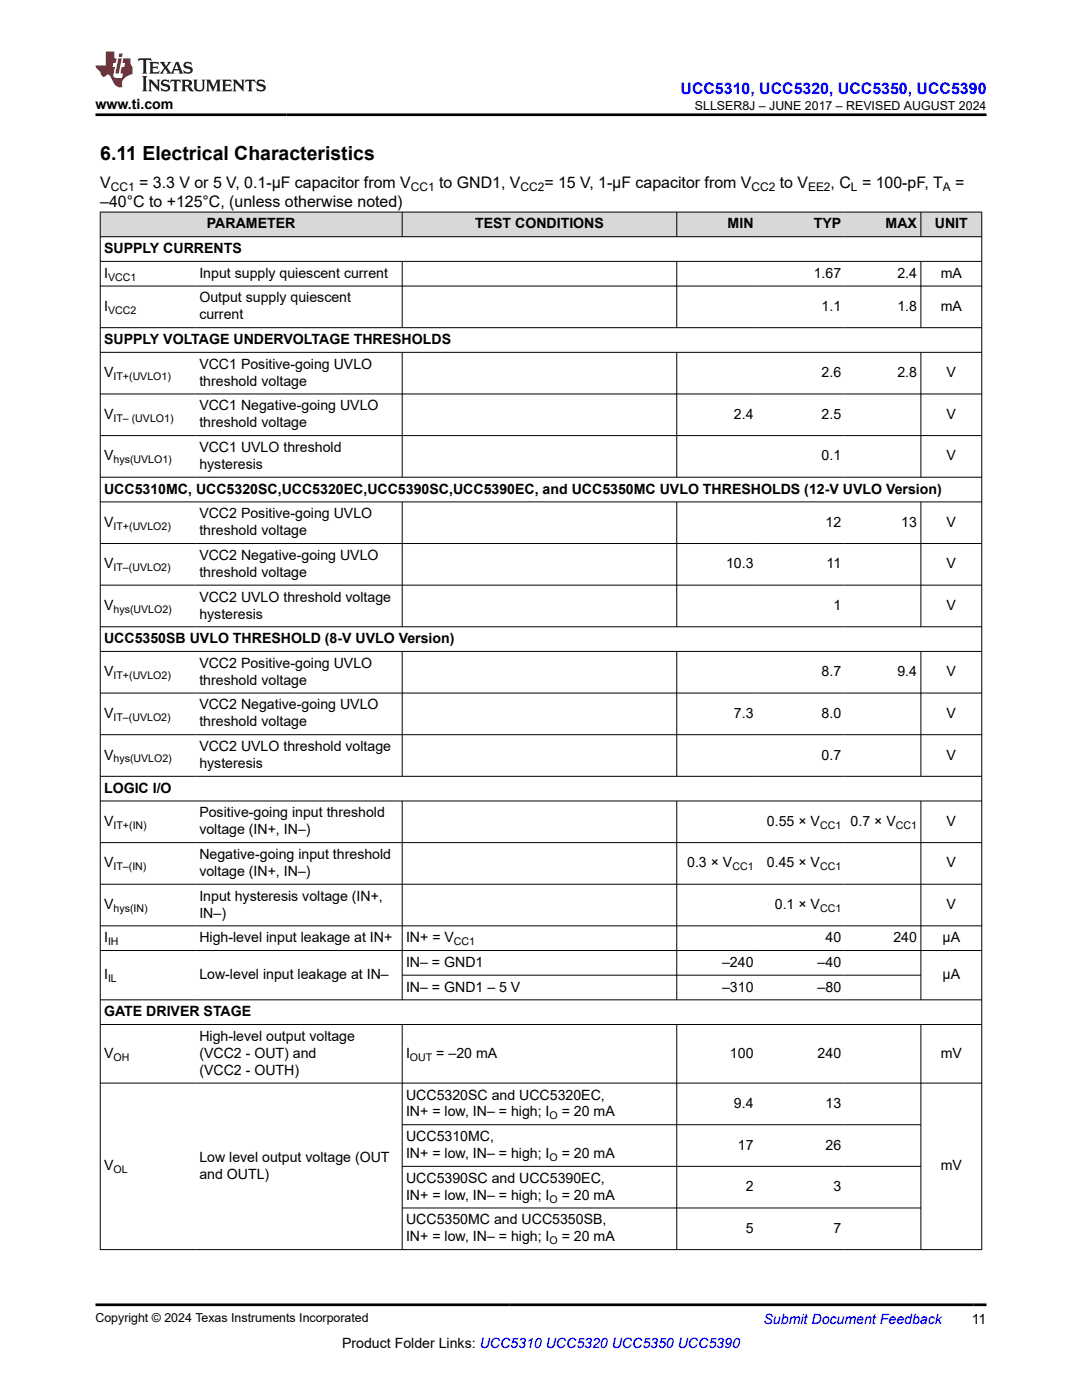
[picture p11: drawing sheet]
<svg xmlns="http://www.w3.org/2000/svg" width="216mm" height="279mm" viewBox="0 0 216 279" stroke-linecap="round" stroke-linejoin="round" font-family="sans-serif">
<defs><g id="words">
<text font-size="3.9" x="20" y="32">6.11 Electrical Characteristics</text>
<text font-size="3.2" fill="#00f" x="135.8" y="18.7">UCC5310, UCC5320, UCC5350, UCC5390</text>
<g font-size="3.2">
<text x="20" y="37.5">V</text>
<text x="20" y="41.3">–40°C to +125°C, (unless otherwise noted)</text>
<text x="27.8" y="37.5">= 3.3 V or 5 V, 0.1-µF capacitor from V</text>
<text x="87.6" y="37.5">to GND1, V</text>
<text x="108.6" y="37.5">= 15 V, 1-µF capacitor from V</text>
<text x="155.6" y="37.5">to V</text>
<text x="165.7" y="37.5">, C = 100-pF, T</text>
<text x="190.6" y="37.5">=</text>
</g>
<g font-size="2.8">
<text x="19" y="21.8">www.ti.com</text>
<text x="41.3" y="45.6">PARAMETER</text>
<text x="94.8" y="45.6">TEST CONDITIONS</text>
<text x="145.2" y="45.6">MIN</text>
<text x="162.4" y="45.6">TYP</text>
<text x="176.7" y="45.6">MAX</text>
<text x="186.5" y="45.6">UNIT</text>
<text x="20.8" y="50.5">SUPPLY CURRENTS</text>
<text x="20.8" y="55.4">I</text>
<text x="39.8" y="55.4">Input supply quiescent current</text>
<text x="162.4" y="55.4">1.67</text>
<text x="179.1" y="55.4">2.4</text>
<text x="187.7" y="55.4">mA</text>
<text x="20.8" y="62.1">I</text>
<text x="39.8" y="60.4">Output supply quiescent</text>
<text x="39.8" y="63.7">current</text>
<text x="163.9" y="62.1">1.1</text>
<text x="179.1" y="62.1">1.8</text>
<text x="187.7" y="62.1">mA</text>
<text x="20.8" y="68.7">SUPPLY VOLTAGE UNDERVOLTAGE THRESHOLDS</text>
<text x="20.8" y="75.3">V</text>
<text x="39.8" y="73.6">VCC1 Positive-going UVLO</text>
<text x="39.8" y="77">threshold voltage</text>
<text x="163.9" y="75.3">2.6</text>
<text x="179.1" y="75.3">2.8</text>
<text x="188.9" y="75.3">V</text>
<text x="20.8" y="83.6">V</text>
<text x="39.8" y="81.9">VCC1 Negative-going UVLO</text>
<text x="146.4" y="83.6">2.4</text>
<text x="163.9" y="83.6">2.5</text>
<text x="188.9" y="83.6">V</text>
<text x="39.8" y="85.3">threshold voltage</text>
<text x="20.8" y="91.9">V</text>
<text x="39.8" y="90.2">VCC1 UVLO threshold</text>
<text x="39.8" y="93.6">hysteresis</text>
<text x="163.9" y="91.9">0.1</text>
<text x="188.9" y="91.9">V</text>
<text x="20.8" y="98.5">UCC5310MC, UCC5320SC,UCC5320EC,UCC5390SC,UCC5390EC, and UCC5350MC UVLO THRESHOLDS (12-V UVLO Version)</text>
<text x="20.8" y="105.1">V</text>
<text x="39.8" y="103.4">VCC2 Positive-going UVLO</text>
<text x="39.8" y="106.8">threshold voltage</text>
<text x="164.7" y="105.1">12</text>
<text x="179.8" y="105.1">13</text>
<text x="188.9" y="105.1">V</text>
<text x="20.8" y="113.4">V</text>
<text x="39.8" y="111.7">VCC2 Negative-going UVLO</text>
<text x="144.9" y="113.4">10.3</text>
<text x="164.9" y="113.4">11</text>
<text x="188.9" y="113.4">V</text>
<text x="39.8" y="115.1">threshold voltage</text>
<text x="20.8" y="121.7">V</text>
<text x="39.8" y="120.1">VCC2 UVLO threshold voltage</text>
<text x="39.8" y="123.4">hysteresis</text>
<text x="166.3" y="121.7">1</text>
<text x="188.9" y="121.7">V</text>
<text x="20.8" y="128.4">UCC5350SB UVLO THRESHOLD (8-V UVLO Version)</text>
<text x="20.8" y="135">V</text>
<text x="39.8" y="133.3">VCC2 Positive-going UVLO</text>
<text x="39.8" y="136.7">threshold voltage</text>
<text x="163.9" y="135">8.7</text>
<text x="179.1" y="135">9.4</text>
<text x="188.9" y="135">V</text>
<text x="20.8" y="143.3">V</text>
<text x="39.8" y="141.6">VCC2 Negative-going UVLO</text>
<text x="146.4" y="143.3">7.3</text>
<text x="163.9" y="143.3">8.0</text>
<text x="188.9" y="143.3">V</text>
<text x="39.8" y="145">threshold voltage</text>
<text x="39.8" y="149.9">VCC2 UVLO threshold voltage</text>
<text x="20.8" y="151.6">V</text>
<text x="39.8" y="153.3">hysteresis</text>
<text x="163.9" y="151.6">0.7</text>
<text x="188.9" y="151.6">V</text>
<text x="20.8" y="158.2">LOGIC I/O</text>
<text x="20.8" y="164.8">V</text>
<text x="39.8" y="163.1">Positive-going input threshold</text>
<text x="39.8" y="166.5">voltage (IN+, IN–)</text>
<text x="153" y="164.8">0.55 × V</text>
<text x="169.7" y="164.8">0.7 × V</text>
<text x="188.9" y="164.8">V</text>
<text x="20.8" y="173.1">V</text>
<text x="39.8" y="171.4">Negative-going input threshold</text>
<text x="137.1" y="173.1">0.3 × V</text>
<text x="153" y="173.1">0.45 × V</text>
<text x="188.9" y="173.1">V</text>
<text x="39.8" y="174.8">voltage (IN+, IN–)</text>
<text x="39.8" y="179.7">Input hysteresis voltage (IN+,</text>
<text x="20.8" y="181.4">V</text>
<text x="39.8" y="183.1">IN–)</text>
<text x="154.6" y="181.4">0.1 × V</text>
<text x="188.9" y="181.4">V</text>
<text x="20.8" y="188">I</text>
<text x="39.8" y="188">High-level input leakage at IN+</text>
<text x="81" y="188">IN+ = V</text>
<text x="164.7" y="188">40</text>
<text x="178.3" y="188">240</text>
<text x="188.1" y="188">µA</text>
<text x="20.8" y="195.4">I</text>
<text x="39.8" y="195.4">Low-level input leakage at IN–</text>
<text x="81" y="193">IN– = GND1</text>
<text x="81" y="197.9">IN– = GND1 – 5 V</text>
<text x="144.1" y="193">–240</text>
<text x="144.1" y="197.9">–310</text>
<text x="163.2" y="193">–40</text>
<text x="163.2" y="197.9">–80</text>
<text x="188.1" y="195.4">µA</text>
<text x="20.8" y="202.8">GATE DRIVER STAGE</text>
<text x="39.8" y="207.7">High-level output voltage</text>
<text x="20.8" y="211.1">V</text>
<text x="39.8" y="211.1">(VCC2 - OUT) and</text>
<text x="39.8" y="214.5">(VCC2 - OUTH)</text>
<text x="81" y="211.1">I</text>
<text x="87.1" y="211.1">= –20 mA</text>
<text x="145.7" y="211.1">100</text>
<text x="163.2" y="211.1">240</text>
<text x="187.7" y="211.1">mV</text>
<text x="81" y="219.4">UCC5320SC and UCC5320EC,</text>
<text x="146.4" y="221.1">9.4</text>
<text x="164.7" y="221.1">13</text>
<text x="81" y="222.8">IN+ = low, IN– = high; I</text>
<text x="81" y="227.7">UCC5310MC,</text>
<text x="112.1" y="222.8">= 20 mA</text>
<text x="20.8" y="233.6">V</text>
<text x="39.8" y="231.9">Low level output voltage (OUT</text>
<text x="81" y="231.1">IN+ = low, IN– = high; I</text>
<text x="112.1" y="231.1">= 20 mA</text>
<text x="147.2" y="229.4">17</text>
<text x="164.7" y="229.4">26</text>
<text x="187.7" y="233.6">mV</text>
<text x="39.8" y="235.3">and OUTL)</text>
<text x="81" y="236">UCC5390SC and UCC5390EC,</text>
<text x="81" y="239.4">IN+ = low, IN– = high; I</text>
<text x="112.1" y="239.4">= 20 mA</text>
<text x="148.8" y="237.7">2</text>
<text x="166.3" y="237.7">3</text>
<text x="81" y="244.4">UCC5350MC and UCC5350SB,</text>
<text x="81" y="247.7">IN+ = low, IN– = high; I</text>
<text x="112.1" y="247.7">= 20 mA</text>
<text x="148.8" y="246">5</text>
<text x="166.3" y="246">7</text>
<text x="68.3" y="269">Product Folder Links: UCC5310 UCC5320 UCC5350 UCC5390</text>
<text x="193.9" y="264.2">11</text>
</g>
<text font-size="2.8" fill="#00f" x="152.4" y="264.2">Submit Document Feedback</text>
<g font-size="2.5">
<text x="138.7" y="21.9">SLLSER8J – JUNE 2017 – REVISED AUGUST 2024</text>
<text x="19" y="263.9">Copyright © 2024 Texas Instruments Incorporated</text>
</g>
<g font-size="2.4">
<text x="22.1" y="38.1">CC1</text>
<text x="82" y="38.1">CC1</text>
<text x="103.9" y="38.1">CC2</text>
<text x="149.9" y="38.1">CC2</text>
<text x="161.2" y="38.1">EE2</text>
<text x="169.8" y="38.1">L</text>
<text x="188.2" y="38.1">A</text>
</g>
<g font-size="2.1">
<text x="21.6" y="56">VCC1</text>
<text x="21.6" y="62.6">VCC2</text>
<text x="22.6" y="75.8">IT+(UVLO1)</text>
<text x="22.6" y="84.2">IT– (UVLO1)</text>
<text x="22.6" y="92.5">hys(UVLO1)</text>
<text x="22.6" y="105.7">IT+(UVLO2)</text>
<text x="22.6" y="114">IT–(UVLO2)</text>
<text x="22.6" y="122.3">hys(UVLO2)</text>
<text x="22.6" y="135.5">IT+(UVLO2)</text>
<text x="22.6" y="143.8">IT–(UVLO2)</text>
<text x="22.6" y="152.2">hys(UVLO2)</text>
<text x="22.6" y="165.4">IT+(IN)</text>
<text x="163.6" y="165.4">CC1</text>
<text x="178.8" y="165.4">CC1</text>
<text x="22.6" y="173.7">IT–(IN)</text>
<text x="146.1" y="173.7">CC1</text>
<text x="163.6" y="173.7">CC1</text>
<text x="22.6" y="182">hys(IN)</text>
<text x="163.6" y="182">CC1</text>
<text x="21.6" y="188.6">IH</text>
<text x="90.6" y="188.6">CC1</text>
<text x="21.6" y="196">IL</text>
<text x="22.6" y="211.7">OH</text>
<text x="81.8" y="211.7">OUT</text>
<text x="109.6" y="223.4">O</text>
<text x="109.6" y="231.7">O</text>
<text x="22.6" y="234.1">OL</text>
<text x="109.6" y="240">O</text>
<text x="109.6" y="248.3">O</text>
</g>
</g></defs>
<g fill="#d8d8d8">
<path d="M20 42.3h175.9v4.9h-175.9z" fill-rule="evenodd"/>
<path d="M20.1 42.4h60.1v4.8h-60.1z" fill-rule="evenodd"/>
<path d="M80.3 42.4h54.7v4.8h-54.7z" fill-rule="evenodd"/>
<path d="M135.1 42.4h16v4.8h-16z" fill-rule="evenodd"/>
<path d="M151.1 42.4h17.5v4.8h-17.5z" fill-rule="evenodd"/>
<path d="M168.6 42.4h15.1v4.8h-15.1z" fill-rule="evenodd"/>
<path d="M183.8 42.4h12v4.8h-12z" fill-rule="evenodd"/>
</g>
<g fill="none" stroke="#000" stroke-width=".2">
<path d="M19.9 42.3h176.1M19.9 47.2h176.1M19.9 52.2h176.1M19.9 57.1h176.1M20 42.3v207.1M80.3 42.3v5M80.3 52.2v13.3M135 42.3v5M135 52.2v13.3M183.8 42.3v5M183.8 52.2v13.3M195.9 42.3v207.1"/>
<path d="M19.9 65.4h176.1M19.9 70.3h176.1M19.9 78.6h176.1M80.3 70.3v25M135 70.3v25M183.8 70.3v25M19.9 86.9h176.1M19.9 95.2h176.1M19.9 100.2h176.1M19.9 108.5h176.1M19.9 116.8h176.1M80.3 100.2v24.9"/>
<path d="M135 100.2v24.9M183.8 100.2v24.9M19.9 125.1h176.1M19.9 130h176.1M19.9 138.3h176.1M80.3 130v25M135 130v25M183.8 130v25M19.9 146.6h176.1M19.9 154.9h176.1M19.9 159.9h176.1M80.3 159.9v39.7"/>
<path d="M135 159.9v39.7M183.8 159.9v39.7M19.9 168.2h176.1M19.9 176.5h176.1M19.9 184.8h176.1M19.9 189.7h176.1M19.9 199.5h176.1M80.3 194.6h103.5M19.9 204.5h176.1M19.9 216.2h176.1M80.3 204.5v44.9M135 204.5v44.9"/>
<path d="M183.8 204.5v44.9M80.3 224.5h103.5M80.3 232.8h103.5M19.9 249.4h176.1M80.3 241.1h103.5"/>
</g>
<path d="M27.7 11.6l-.2 .6 .5-.2h.6v.1v2.2l-.2 .4h1l-.2-.4v-2.2v-.1h.5l.5 .2-.1-.6zM29.8 12.4l.2 .3v1.6l-.2 .4h1.9l.1-.6a1.08 1.08 0 0 1-1.3 .2v-.7h.6l.4 .2v-.7l-.4 .2h-.6v-.5l.2-.2a1 1 0 0 1 1 .3l-.1-.5zM31.8 12.4l1 1.1-1 1.2h.9l-.2-.2 .4-.8 .5 .8-.2 .2h1.6l-.2-.2 .1-.5h1l.1 .5-.1 .2h.9l-.2-.4-.8-1.9h-.5l-1 2.1-.8-1.1 .9-1h-.8l.2 .2-.5 .6-.3-.6 .1-.2zM35.2 12.8l.4 1h-.8zM36.8 12.5a.65 .65 0 0 0-.2 .7 .65 .65 0 0 0 .6 .5l.7 .1 .1 .3a.79 .79 0 0 1-.7 .4 .79 .79 0 0 1-.7-.5l.1 .7 .2-.1a.93 .93 0 0 0 1.1 0 .93 .93 0 0 0 .4-.9 1.46 1.46 0 0 0-1.2-.6l-.1-.3a1.09 1.09 0 0 1 1.2 .2l-.2-.6-.1 .1-.6-.2zM28.4 15.2l.2 .4v2.2l-.2 .4h1l-.2-.4v-2.2l.2-.4zM29.6 15.9l.2 .4v1.5l-.2 .4h.8l-.3-.4v-1.3l1.7 1.8v-2l.2-.4h-.8l.2 .2 .1 1.1-1.2-1.3zM32.3 16a.65 .65 0 0 0-.2 .8 .65 .65 0 0 0 .7 .4l.6 .2 .1 .2a.79 .79 0 0 1-.7 .4 .79 .79 0 0 1-.7-.5l.1 .7 .2-.1a.93 .93 0 0 0 1.1 .1 .93 .93 0 0 0 .4-1 1.46 1.46 0 0 0-1.2-.5l-.1-.4a1.09 1.09 0 0 1 1.2 .2l-.2-.6-.1 .1-.6-.1zM34.1 15.9l-.1 .6a.63 .63 0 0 1 .7-.3l.1 1.6-.3 .4h1l-.2-.4v-1.6a.66 .66 0 0 1 .8 .3l-.1-.6zM36.2 15.9l.2 .4v1.5l-.2 .4h.9l-.2-.2v-.7h.5l.1 .2a.79 .79 0 0 0 1.2 .6l-1-.9a.61 .61 0 0 0 .6-.6 .61 .61 0 0 0-.5-.7zM36.9 16.2h.2a.47 .47 0 0 1 .5 .1 .47 .47 0 0 1 .1 .5l-.2 .1-.6 .1zM38.5 15.9l.2 .2a2.27 2.27 0 0 0 .4 2 1.04 1.04 0 0 0 1.7-.7v-1.3l.2-.2h-.8l.2 .4v1.1a.6 .6 0 0 1-.6 .6 .6 .6 0 0 1-.6-.6v-1.1l.3-.4zM41.1 15.9l.2 .4v1.5l-.2 .4h.7l-.2-.4v-1.4l.9 1.9 .8-1.9v1.4l-.2 .4h1l-.3-.4v-1.5l.3-.4h-.8l-.7 1.5-.7-1.5zM44.3 15.9l.2 .4v1.5l-.2 .4h1.9l.1-.6a1.09 1.09 0 0 1-1.3 .2v-.7h.6l.4 .2v-.6l-.4 .2h-.6v-.6l.2-.1a1.01 1.01 0 0 1 1 .3l-.1-.6zM46.4 15.9l.3 .4v1.5l-.3 .4h.8l-.2-.4v-1.3l1.6 1.8v-2l.2-.4h-.7l.2 .2v1.1l-1.2-1.3zM49 15.9l-.1 .6a.63 .63 0 0 1 .8-.3v1.6l-.3 .4h1l-.2-.4v-1.6a.66 .66 0 0 1 .8 .3l-.1-.6zM51.4 16a.65 .65 0 0 0-.2 .8 .65 .65 0 0 0 .6 .4l.6 .2 .2 .2a.79 .79 0 0 1-.8 .4 .79 .79 0 0 1-.6-.5l.1 .7 .2-.1a.93 .93 0 0 0 1 .1 .93 .93 0 0 0 .5-1 1.46 1.46 0 0 0-1.3-.5l-.1-.4a1.09 1.09 0 0 1 1.3 .2l-.2-.6-.2 .1-.5-.1z" fill="#231f20"/>
<path d="M21.1 10.3v2.7h-2.1l.1 .4 .9 1a.95 .95 0 0 0 .9 .9 .59 .59 0 0 1 .6-.4 .59 .59 0 0 1 .5 .3l.4 .8a1.59 1.59 0 0 0 2.1 1.4 1.61 1.61 0 0 1 1-2.3l1-.3-.1-1.5a1.59 1.59 0 0 1-.4-1.7h-1.4l-.2 .9h.5l-.1 .9h-.5l-.2 .9v.3l.4 .1-.2 .9h-.6a.73 .73 0 0 1-1.1-.7l.3-1.5h-.5l.2-.9h.5l.2-.9h-.5v-1.3zM23.6 11.6l-.6 3.1h.7l.6-3.1zM23.8 10.7l-.1 .6h.7l.1-.6z" fill="#ed1c24"/>
<path d="M19 22.9h177.8M19 260.4h177.8" fill="none" stroke="#000" stroke-width=".53"/>
<use href="#words"/>
</svg>
